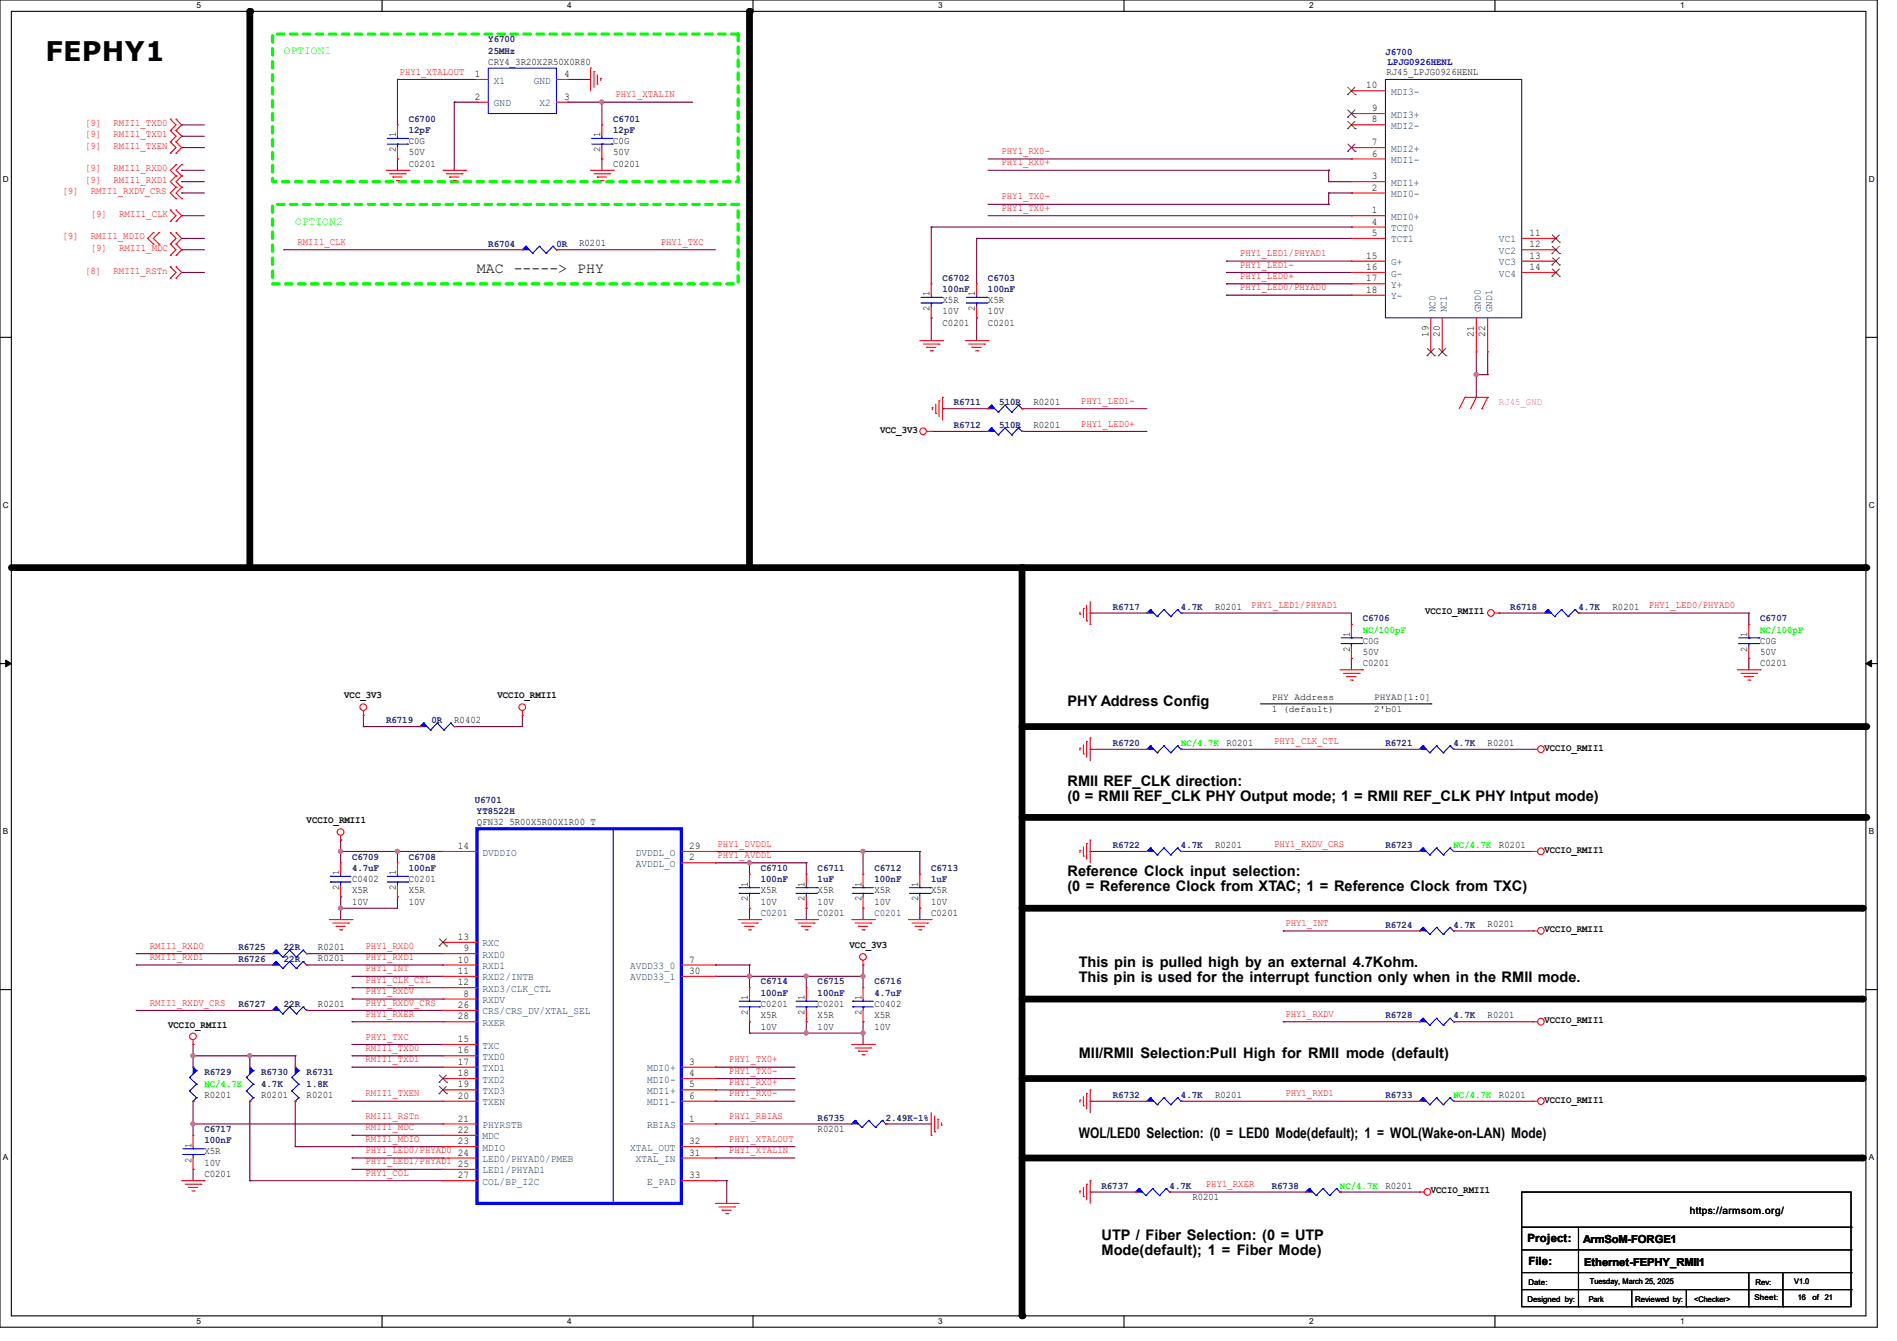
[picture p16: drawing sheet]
<svg xmlns="http://www.w3.org/2000/svg" width="297mm" height="210mm" viewBox="0 0 297 210" stroke-linecap="round" stroke-linejoin="round" font-family="sans-serif">
<defs><g id="words">
<text font-size="4.2" x="7.1" y="9.6">FEPHY1</text>
<g font-size="2.3">
<text x="74.7" y="42.8">MAC -----&gt; PHY</text>
<text x="167.1" y="110.6">PHY Address Config</text>
<text x="167.1" y="123">RMII REF_CLK direction:</text>
<text x="167.1" y="125.4">(0 = RMII REF_CLK PHY Output mode; 1 = RMII REF_CLK PHY Intput mode)</text>
<text x="167.1" y="137.2">Reference Clock input selection:</text>
<text x="167.1" y="139.6">(0 = Reference Clock from XTAC; 1 = Reference Clock from TXC)</text>
<text x="168.9" y="151.5">This pin is pulled high by an external 4.7Kohm.</text>
<text x="168.9" y="153.8">This pin is used for the interrupt function only when in the RMII mode.</text>
<text x="168.9" y="165.7">MII/RMII Selection:Pull High for RMII mode (default)</text>
<text x="168.9" y="178.2">WOL/LED0 Selection: (0 = LED0 Mode(default); 1 = WOL(Wake-on-LAN) Mode)</text>
<text x="172.5" y="194.1">UTP / Fiber Selection: (0 = UTP</text>
<text x="172.5" y="196.5">Mode(default); 1 = Fiber Mode)</text>
</g>
<g font-size="1.8" fill="#0f0">
<text x="44.4" y="8.5">OPTION1</text>
<text x="46.2" y="35.2">OPTION2</text>
</g>
<g font-size="1.8">
<text x="239.1" y="194.6">Project:</text>
<text x="239.3" y="198.1">File:</text>
</g>
<g font-size="1.7">
<text x="247.9" y="194.7">ArmSoM-FORGE1</text>
<text x="248" y="198.2">Ethernet-FEPHY_RMII1</text>
</g>
<g font-size="1.6" fill="#f00">
<text x="62.6" y="11.7">PHY1_XTALOUT</text>
<text x="96.3" y="15.2">PHY1_XTALIN</text>
<text x="13.3" y="19.7">[9]</text>
<text x="13.3" y="21.5">[9]</text>
<text x="13.3" y="23.3">[9]</text>
<text x="17.8" y="19.7">RMII1_TXD0</text>
<text x="17.8" y="21.5">RMII1_TXD1</text>
<text x="17.8" y="23.3">RMII1_TXEN</text>
<text x="13.3" y="26.8">[9]</text>
<text x="13.3" y="28.6">[9]</text>
<text x="17.8" y="26.8">RMII1_RXD0</text>
<text x="17.8" y="28.6">RMII1_RXD1</text>
<text x="156.8" y="25.9">PHY1_RX0+</text>
<text x="156.8" y="24.1">PHY1_RX0-</text>
<text x="9.8" y="30.4">[9]</text>
<text x="14.2" y="30.4">RMII1_RXDV_CRS</text>
<text x="14.2" y="34">[9]</text>
<text x="18.7" y="34">RMII1_CLK</text>
<text x="156.8" y="33">PHY1_TX0+</text>
<text x="156.8" y="31.2">PHY1_TX0-</text>
<text x="9.8" y="37.5">[9]</text>
<text x="14.2" y="37.5">RMII1_MDIO</text>
<text x="14.2" y="39.3">[9]</text>
<text x="18.7" y="39.3">RMII1_MDC</text>
<text x="46.6" y="38.4">RMII1_CLK</text>
<text x="103.5" y="38.4">PHY1_TXC</text>
<text x="194.1" y="40.1">PHY1_LED1/PHYAD1</text>
<text x="194.1" y="41.9">PHY1_LED1-</text>
<text x="13.3" y="42.8">[8]</text>
<text x="17.8" y="42.8">RMII1_RSTn</text>
<text x="194.1" y="43.7">PHY1_LED0+</text>
<text x="194.1" y="45.5">PHY1_LED0/PHYAD0</text>
<text x="169.2" y="63.2">PHY1_LED1-</text>
<text x="169.2" y="66.8">PHY1_LED0+</text>
<text x="195.9" y="95.2">PHY1_LED1/PHYAD1</text>
<text x="258.1" y="95.2">PHY1_LED0/PHYAD0</text>
<text x="199.5" y="116.6">PHY1_CLK_CTL</text>
<text x="112.3" y="132.6">PHY1_DVDDL</text>
<text x="112.3" y="134.4">PHY1_AVDDL</text>
<text x="199.5" y="132.6">PHY1_RXDV_CRS</text>
<text x="23.5" y="148.6">RMII1_RXD0</text>
<text x="57.2" y="148.6">PHY1_RXD0</text>
<text x="201.2" y="145">PHY1_INT</text>
<text x="23.5" y="150.4">RMII1_RXD1</text>
<text x="57.2" y="150.4">PHY1_RXD1</text>
<text x="57.2" y="152.1">PHY1_INT</text>
<text x="57.2" y="153.9">PHY1_CLK_CTL</text>
<text x="57.2" y="155.7">PHY1_RXDV</text>
<text x="23.5" y="157.5">RMII1_RXDV_CRS</text>
<text x="57.2" y="157.5">PHY1_RXDV_CRS</text>
<text x="57.2" y="159.3">PHY1_RXER</text>
<text x="201.2" y="159.3">PHY1_RXDV</text>
<text x="57.2" y="162.8">PHY1_TXC</text>
<text x="57.2" y="164.6">RMII1_TXD0</text>
<text x="57.2" y="166.4">RMII1_TXD1</text>
<text x="114.1" y="166.4">PHY1_TX0+</text>
<text x="57.2" y="171.7">RMII1_TXEN</text>
<text x="114.1" y="168.1">PHY1_TX0-</text>
<text x="114.1" y="169.9">PHY1_RX0+</text>
<text x="114.1" y="171.7">PHY1_RX0-</text>
<text x="201.2" y="171.7">PHY1_RXD1</text>
<text x="57.2" y="177">RMII1_MDC</text>
<text x="57.2" y="178.8">RMII1_MDIO</text>
<text x="57.2" y="175.3">RMII1_RSTn</text>
<text x="114.1" y="175.3">PHY1_RBIAS</text>
<text x="114.1" y="178.8">PHY1_XTALOUT</text>
<text x="57.2" y="180.6">PHY1_LED0/PHYAD0</text>
<text x="57.2" y="182.4">PHY1_LED1/PHYAD1</text>
<text x="57.2" y="184.1">PHY1_COL</text>
<text x="114.1" y="180.6">PHY1_XTALIN</text>
<text x="188.8" y="185.9">PHY1_RXER</text>
</g>
<g font-size="1.6" fill="#000080">
<text x="76.5" y="6.6">Y6700</text>
<text x="76.5" y="8.4">25MHz</text>
<text x="64" y="19">C6700</text>
<text x="64" y="20.8">12pF</text>
<text x="96" y="19">C6701</text>
<text x="96" y="20.8">12pF</text>
<text x="76.5" y="38.6">R6704</text>
<text x="87.1" y="38.6">0R</text>
<text x="147.6" y="43.9">C6702</text>
<text x="147.6" y="45.7">100nF</text>
<text x="154.7" y="43.9">C6703</text>
<text x="154.7" y="45.7">100nF</text>
<text x="149.3" y="63.5">R6711</text>
<text x="156.5" y="63.5">510R</text>
<text x="149.3" y="67.1">R6712</text>
<text x="156.5" y="67.1">510R</text>
<text x="174.2" y="95.5">R6717</text>
<text x="184.9" y="95.5">4.7K</text>
<text x="236.5" y="95.5">R6718</text>
<text x="247.1" y="95.5">4.7K</text>
<text x="213.4" y="97.3">C6706</text>
<text x="275.6" y="97.3">C6707</text>
<text x="60.5" y="113.3">R6719</text>
<text x="67.6" y="113.3">0R</text>
<text x="174.2" y="116.8">R6720</text>
<text x="216.9" y="116.8">R6721</text>
<text x="227.6" y="116.8">4.7K</text>
<text x="74.3" y="125.7">U6701</text>
<text x="74.7" y="127.5">YT8522H</text>
<text x="55.1" y="134.6">C6709</text>
<text x="55.1" y="136.4">4.7uF</text>
<text x="64" y="134.6">C6708</text>
<text x="64" y="136.4">100nF</text>
<text x="119.1" y="136.4">C6710</text>
<text x="128" y="136.4">C6711</text>
<text x="136.9" y="136.4">C6712</text>
<text x="145.8" y="136.4">C6713</text>
<text x="174.2" y="132.8">R6722</text>
<text x="184.9" y="132.8">4.7K</text>
<text x="216.9" y="132.8">R6723</text>
<text x="119.1" y="138.2">100nF</text>
<text x="119.1" y="143.5">C0201</text>
<text x="128" y="138.2">1uF</text>
<text x="136.9" y="138.2">100nF</text>
<text x="136.9" y="143.5">C0201</text>
<text x="145.8" y="138.2">1uF</text>
<text x="37.3" y="148.8">R6725</text>
<text x="44.4" y="148.8">22R</text>
<text x="216.9" y="145.3">R6724</text>
<text x="227.6" y="145.3">4.7K</text>
<text x="37.3" y="150.6">R6726</text>
<text x="44.4" y="150.6">22R</text>
<text x="119.1" y="154.2">C6714</text>
<text x="119.1" y="156">100nF</text>
<text x="128" y="154.2">C6715</text>
<text x="128" y="156">100nF</text>
<text x="136.9" y="154.2">C6716</text>
<text x="136.9" y="156">4.7uF</text>
<text x="37.3" y="157.7">R6727</text>
<text x="44.4" y="157.7">22R</text>
<text x="216.9" y="159.5">R6728</text>
<text x="227.6" y="159.5">4.7K</text>
<text x="32" y="168.4">R6729</text>
<text x="40.9" y="168.4">R6730</text>
<text x="40.9" y="170.2">4.7K</text>
<text x="48" y="168.4">R6731</text>
<text x="48" y="170.2">1.8K</text>
<text x="174.2" y="172">R6732</text>
<text x="184.9" y="172">4.7K</text>
<text x="216.9" y="172">R6733</text>
<text x="32" y="177.3">C6717</text>
<text x="32" y="179.1">100nF</text>
<text x="128" y="175.5">R6735</text>
<text x="138.7" y="175.5">2.49K-1%</text>
<text x="172.5" y="186.2">R6737</text>
<text x="183.1" y="186.2">4.7K</text>
<text x="199.1" y="186.2">R6738</text>
</g>
<g font-size="1.6">
<text x="76.5" y="10.1">CRY4_3R20X2R50X0R80</text>
<text x="217.1" y="11.7">RJ45_LPJG0926HENL</text>
<text x="74.3" y="12.1">1</text>
<text x="74.3" y="15.6">2</text>
<text x="88.3" y="15.6">3</text>
<text x="88.3" y="12.1">4</text>
<text x="213.9" y="13.8">10</text>
<text x="214.8" y="17.4">9</text>
<text x="62" y="23.8" transform="rotate(-90 62 23.8)">2</text>
<text x="62" y="21.5" transform="rotate(-90 62 21.5)">1</text>
<text x="64" y="22.6">C0G</text>
<text x="94" y="23.8" transform="rotate(-90 94 23.8)">2</text>
<text x="94" y="21.5" transform="rotate(-90 94 21.5)">1</text>
<text x="96" y="22.6">C0G</text>
<text x="214.8" y="19.2">8</text>
<text x="214.8" y="22.7">7</text>
<text x="64" y="26.1">C0201</text>
<text x="64" y="24.3">50V</text>
<text x="96" y="26.1">C0201</text>
<text x="96" y="24.3">50V</text>
<text x="214.8" y="24.5">6</text>
<text x="214.8" y="29.8">2</text>
<text x="214.8" y="28.1">3</text>
<text x="214.8" y="35.2">4</text>
<text x="214.8" y="33.4">1</text>
<text x="90.7" y="38.6">R0201</text>
<text x="213.9" y="40.5">15</text>
<text x="214.8" y="37">5</text>
<text x="239.5" y="37">11</text>
<text x="239.5" y="38.7">12</text>
<text x="239.5" y="40.5">13</text>
<text x="145.5" y="46.4" transform="rotate(-90 145.5 46.4)">1</text>
<text x="147.6" y="47.5">X5R</text>
<text x="152.7" y="46.4" transform="rotate(-90 152.7 46.4)">1</text>
<text x="154.7" y="47.5">X5R</text>
<text x="213.9" y="42.3">16</text>
<text x="213.9" y="45.8">18</text>
<text x="213.9" y="44.1">17</text>
<text x="239.5" y="42.3">14</text>
<text x="145.5" y="48.7" transform="rotate(-90 145.5 48.7)">2</text>
<text x="147.6" y="51">C0201</text>
<text x="147.6" y="49.2">10V</text>
<text x="152.7" y="48.7" transform="rotate(-90 152.7 48.7)">2</text>
<text x="154.7" y="51">C0201</text>
<text x="154.7" y="49.2">10V</text>
<text x="223.7" y="52.8" transform="rotate(-90 223.7 52.8)">19</text>
<text x="225.4" y="52.8" transform="rotate(-90 225.4 52.8)">20</text>
<text x="230.8" y="52.8" transform="rotate(-90 230.8 52.8)">21</text>
<text x="232.5" y="52.8" transform="rotate(-90 232.5 52.8)">22</text>
<text x="161.8" y="63.5">R0201</text>
<text x="137.8" y="67.8">VCC_3V3</text>
<text x="161.8" y="67">R0201</text>
<text x="190.2" y="95.5">R0201</text>
<text x="252.5" y="95.5">R0201</text>
<text x="211.3" y="99.7" transform="rotate(-90 211.3 99.7)">1</text>
<text x="213.4" y="100.8">C0G</text>
<text x="223.1" y="96.2">VCCIO_RMII1</text>
<text x="273.6" y="99.7" transform="rotate(-90 273.6 99.7)">1</text>
<text x="275.6" y="100.8">C0G</text>
<text x="211.3" y="102.1" transform="rotate(-90 211.3 102.1)">2</text>
<text x="213.4" y="104.3">C0201</text>
<text x="213.4" y="102.6">50V</text>
<text x="273.6" y="102.1" transform="rotate(-90 273.6 102.1)">2</text>
<text x="275.6" y="104.3">C0201</text>
<text x="275.6" y="102.6">50V</text>
<text x="53.9" y="109.4">VCC_3V3</text>
<text x="71.1" y="113.2">R0402</text>
<text x="77.9" y="109.4">VCCIO_RMII1</text>
<text x="192" y="116.8">R0201</text>
<text x="232.9" y="116.8">R0201</text>
<text x="241.8" y="117.6">VCCIO_RMII1</text>
<text x="48" y="128.9">VCCIO_RMII1</text>
<text x="74.7" y="129.2">QFN32_5R00X5R00X1R00_T</text>
<text x="53.1" y="137.1" transform="rotate(-90 53.1 137.1)">1</text>
<text x="62" y="137.1" transform="rotate(-90 62 137.1)">1</text>
<text x="71.7" y="133">14</text>
<text x="107.9" y="134.7">2</text>
<text x="107.9" y="133">29</text>
<text x="190.2" y="132.8">R0201</text>
<text x="234.7" y="132.8">R0201</text>
<text x="241.8" y="133.6">VCCIO_RMII1</text>
<text x="53.1" y="139.4" transform="rotate(-90 53.1 139.4)">2</text>
<text x="55.1" y="138.1">C0402</text>
<text x="55.1" y="139.9">X5R</text>
<text x="55.1" y="141.7">10V</text>
<text x="62" y="139.4" transform="rotate(-90 62 139.4)">2</text>
<text x="64" y="138.1">C0201</text>
<text x="64" y="139.9">X5R</text>
<text x="64" y="141.7">10V</text>
<text x="117.1" y="141.2" transform="rotate(-90 117.1 141.2)">2</text>
<text x="117.1" y="138.9" transform="rotate(-90 117.1 138.9)">1</text>
<text x="119.1" y="139.9">X5R</text>
<text x="119.1" y="141.7">10V</text>
<text x="126" y="141.2" transform="rotate(-90 126 141.2)">2</text>
<text x="126" y="138.9" transform="rotate(-90 126 138.9)">1</text>
<text x="128" y="143.5">C0201</text>
<text x="128" y="139.9">X5R</text>
<text x="128" y="141.7">10V</text>
<text x="134.9" y="141.2" transform="rotate(-90 134.9 141.2)">2</text>
<text x="134.9" y="138.9" transform="rotate(-90 134.9 138.9)">1</text>
<text x="136.9" y="139.9">X5R</text>
<text x="136.9" y="141.7">10V</text>
<text x="143.8" y="141.2" transform="rotate(-90 143.8 141.2)">2</text>
<text x="143.8" y="138.9" transform="rotate(-90 143.8 138.9)">1</text>
<text x="145.8" y="143.5">C0201</text>
<text x="145.8" y="139.9">X5R</text>
<text x="145.8" y="141.7">10V</text>
<text x="49.8" y="148.8">R0201</text>
<text x="71.7" y="147.2">13</text>
<text x="72.6" y="149">9</text>
<text x="133" y="148.5">VCC_3V3</text>
<text x="232.9" y="145.2">R0201</text>
<text x="241.8" y="146">VCCIO_RMII1</text>
<text x="49.8" y="150.6">R0201</text>
<text x="71.7" y="150.8">10</text>
<text x="71.7" y="152.5">11</text>
<text x="71.7" y="154.3">12</text>
<text x="107.9" y="150.8">7</text>
<text x="107.9" y="152.5">30</text>
<text x="26.3" y="160.9">VCCIO_RMII1</text>
<text x="49.8" y="157.7">R0201</text>
<text x="71.7" y="157.9">26</text>
<text x="71.7" y="159.6">28</text>
<text x="72.6" y="156.1">8</text>
<text x="117.1" y="159" transform="rotate(-90 117.1 159)">2</text>
<text x="117.1" y="156.6" transform="rotate(-90 117.1 156.6)">1</text>
<text x="119.1" y="157.7">C0201</text>
<text x="119.1" y="159.5">X5R</text>
<text x="119.1" y="161.2">10V</text>
<text x="126" y="159" transform="rotate(-90 126 159)">2</text>
<text x="126" y="156.6" transform="rotate(-90 126 156.6)">1</text>
<text x="128" y="157.7">C0201</text>
<text x="128" y="159.5">X5R</text>
<text x="128" y="161.2">10V</text>
<text x="134.9" y="159" transform="rotate(-90 134.9 159)">2</text>
<text x="134.9" y="156.6" transform="rotate(-90 134.9 156.6)">1</text>
<text x="136.9" y="157.7">C0402</text>
<text x="136.9" y="159.5">X5R</text>
<text x="136.9" y="161.2">10V</text>
<text x="232.9" y="159.5">R0201</text>
<text x="241.8" y="160.2">VCCIO_RMII1</text>
<text x="71.7" y="163.2">15</text>
<text x="71.7" y="165">16</text>
<text x="71.7" y="166.8">17</text>
<text x="107.9" y="166.8">3</text>
<text x="32" y="171.9">R0201</text>
<text x="40.9" y="171.9">R0201</text>
<text x="48" y="171.9">R0201</text>
<text x="71.7" y="168.5">18</text>
<text x="71.7" y="170.3">19</text>
<text x="71.7" y="172.1">20</text>
<text x="107.9" y="168.5">4</text>
<text x="107.9" y="170.3">5</text>
<text x="107.9" y="172.1">6</text>
<text x="190.2" y="171.9">R0201</text>
<text x="234.7" y="171.9">R0201</text>
<text x="241.8" y="172.7">VCCIO_RMII1</text>
<text x="30" y="179.7" transform="rotate(-90 30 179.7)">1</text>
<text x="71.7" y="175.6">21</text>
<text x="71.7" y="177.4">22</text>
<text x="71.7" y="179.2">23</text>
<text x="107.9" y="175.6">1</text>
<text x="107.9" y="179.2">32</text>
<text x="128" y="177.2">R0201</text>
<text x="30" y="182.1" transform="rotate(-90 30 182.1)">2</text>
<text x="32" y="184.4">C0201</text>
<text x="32" y="180.8">X5R</text>
<text x="32" y="182.6">10V</text>
<text x="71.7" y="181">24</text>
<text x="71.7" y="182.8">25</text>
<text x="71.7" y="184.5">27</text>
<text x="107.9" y="181">31</text>
<text x="107.9" y="184.5">33</text>
<text x="186.7" y="187.9">R0201</text>
<text x="216.9" y="186.1">R0201</text>
<text x="224" y="186.9">VCCIO_RMII1</text>
<text x="264.6" y="190.1">https://armsom.org/</text>
</g>
<g font-size="1.6" fill="#0000a0">
<text x="216.9" y="8.6">J6700</text>
<text x="217.2" y="10.2">LPJG0926HENL</text>
</g>
<g font-size="1.6" fill="#004080">
<text x="77.3" y="13.1">X1</text>
<text x="77.3" y="16.6">GND</text>
<text x="83.6" y="13.1">GND</text>
<text x="84.5" y="16.6">X2</text>
<text x="217.8" y="14.9">MDI3-</text>
<text x="217.8" y="18.4">MDI3+</text>
<text x="217.8" y="20.2">MDI2-</text>
<text x="217.8" y="23.7">MDI2+</text>
<text x="217.8" y="25.5">MDI1-</text>
<text x="217.8" y="29.1">MDI1+</text>
<text x="217.8" y="34.4">MDI0+</text>
<text x="217.8" y="30.9">MDI0-</text>
<text x="217.8" y="36.2">TCT0</text>
<text x="217.8" y="41.5">G+</text>
<text x="217.8" y="38">TCT1</text>
<text x="234.7" y="38">VC1</text>
<text x="234.7" y="39.8">VC2</text>
<text x="234.7" y="41.5">VC3</text>
<text x="217.8" y="43.3">G-</text>
<text x="217.8" y="46.9">Y-</text>
<text x="217.8" y="45.1">Y+</text>
<text x="234.7" y="43.3">VC4</text>
<text x="224.8" y="48.9" transform="rotate(-90 224.8 48.9)">NC0</text>
<text x="226.5" y="48.9" transform="rotate(-90 226.5 48.9)">NC1</text>
<text x="231.9" y="48.9" transform="rotate(-90 231.9 48.9)">GND0</text>
<text x="233.6" y="48.9" transform="rotate(-90 233.6 48.9)">GND1</text>
<text x="75.6" y="134">DVDDIO</text>
<text x="99.6" y="135.8">AVDDL_O</text>
<text x="99.6" y="134">DVDDL_O</text>
<text x="75.6" y="150">RXD0</text>
<text x="75.6" y="148.2">RXC</text>
<text x="75.6" y="151.8">RXD1</text>
<text x="75.6" y="153.5">RXD2/INTB</text>
<text x="75.6" y="155.3">RXD3/CLK_CTL</text>
<text x="98.7" y="151.8">AVDD33_0</text>
<text x="98.7" y="153.5">AVDD33_1</text>
<text x="75.6" y="157.1">RXDV</text>
<text x="75.6" y="158.9">CRS/CRS_DV/XTAL_SEL</text>
<text x="75.6" y="160.7">RXER</text>
<text x="75.6" y="164.2">TXC</text>
<text x="75.6" y="166">TXD0</text>
<text x="75.6" y="167.8">TXD1</text>
<text x="101.3" y="167.8">MDI0+</text>
<text x="75.6" y="169.5">TXD2</text>
<text x="75.6" y="171.3">TXD3</text>
<text x="75.6" y="173.1">TXEN</text>
<text x="101.3" y="169.5">MDI0-</text>
<text x="101.3" y="171.3">MDI1+</text>
<text x="101.3" y="173.1">MDI1-</text>
<text x="75.6" y="176.7">PHYRSTB</text>
<text x="75.6" y="178.4">MDC</text>
<text x="101.3" y="176.7">RBIAS</text>
<text x="75.6" y="180.2">MDIO</text>
<text x="75.6" y="182">LED0/PHYAD0/PMEB</text>
<text x="75.6" y="183.8">LED1/PHYAD1</text>
<text x="75.6" y="185.6">COL/BP_I2C</text>
<text x="98.7" y="180.2">XTAL_OUT</text>
<text x="99.6" y="182">XTAL_IN</text>
<text x="101.3" y="185.6">E_PAD</text>
</g>
<text font-size="1.6" fill="#f0f" x="234.7" y="63.5">RJ45_GND</text>
<g font-size="1.6" fill="#0f0">
<text x="213.4" y="99.1">NC/100pF</text>
<text x="275.6" y="99.1">NC/100pF</text>
<text x="184.9" y="116.8">NC/4.7K</text>
<text x="227.6" y="132.8">NC/4.7K</text>
<text x="32" y="170.2">NC/4.7K</text>
<text x="227.6" y="172">NC/4.7K</text>
<text x="209.8" y="186.2">NC/4.7K</text>
</g>
<g font-size="1.5">
<text x="199.1" y="109.7">PHY Address</text>
<text x="199.1" y="111.5">1 (default)</text>
<text x="215.1" y="111.5">2'b01</text>
<text x="215.1" y="109.7">PHYAD[1:0]</text>
</g>
<g font-size="1.3">
<text x="30.8" y="1.3">5</text>
<text x="88.8" y="1.3">4</text>
<text x="146.9" y="1.3">3</text>
<text x="205" y="1.3">2</text>
<text x="263.1" y="1.3">1</text>
<text x=".5" y="28.4">D</text>
<text x="292.6" y="28.4">D</text>
<text x=".5" y="79.5">C</text>
<text x="292.6" y="79.5">C</text>
<text x=".5" y="130.6">B</text>
<text x="292.6" y="130.6">B</text>
<text x=".5" y="181.7">A</text>
<text x="292.6" y="181.7">A</text>
<text x="30.8" y="207.4">5</text>
<text x="88.8" y="207.4">4</text>
<text x="146.9" y="207.4">3</text>
<text x="205" y="207.4">2</text>
<text x="263.1" y="207.4">1</text>
</g>
<g font-size="1.2">
<text x="239.1" y="203.8">Designed by:</text>
<text x="239.3" y="201.2">Date:</text>
<text x="248.7" y="203.8">Park</text>
<text x="248.9" y="201.2">Tuesday, March 25, 2025</text>
<text x="256" y="203.8">Reviewed by:</text>
<text x="265.3" y="203.8">&lt;Checker&gt;</text>
<text x="274.7" y="203.7">Sheet:</text>
<text x="274.9" y="201.2">Rev:</text>
<text x="280.9" y="201.2">V1.0</text>
<text x="281.5" y="203.7">16</text>
<text x="283.8" y="203.7">of 21</text>
</g>
</g></defs>
<path d="M0 0h293.9v207.9h-293.9zM1.8 1.8h290.3v204.3h-290.3z" fill="none" stroke="#000" stroke-width=".17"/>
<g fill="#fff">
<path d="M30.8 .2h.7v1.4h-.7z"/>
<path d="M30.8 206.2h.7v1.4h-.7z"/>
</g>
<path d="M59.8 0v1.8M59.8 206.1v1.8" fill="none" stroke="#000" stroke-width=".17"/>
<g fill="#fff">
<path d="M88.8 .2h.7v1.4h-.7z"/>
<path d="M88.8 206.2h.7v1.4h-.7z"/>
</g>
<path d="M117.9 0v1.8M117.9 206.1v1.8" fill="none" stroke="#000" stroke-width=".17"/>
<g fill="#fff">
<path d="M146.9 .2h.7v1.4h-.7z"/>
<path d="M146.9 206.2h.7v1.4h-.7z"/>
</g>
<path d="M176 0v1.8M176 206.1v1.8" fill="none" stroke="#000" stroke-width=".17"/>
<g fill="#fff">
<path d="M205 .2h.7v1.4h-.7z"/>
<path d="M205 206.2h.7v1.4h-.7z"/>
</g>
<path d="M234.1 0v1.8M234.1 206.1v1.8" fill="none" stroke="#000" stroke-width=".17"/>
<g fill="#fff">
<path d="M263.1 .2h.6v1.4h-.6z"/>
<path d="M263.1 206.2h.6v1.4h-.6z"/>
<path d="M.5 27.3h.9v1.4h-.9z"/>
<path d="M292.6 27.3h.9v1.4h-.9z"/>
<path d="M.5 78.4h.9v1.4h-.9z"/>
<path d="M292.6 78.4h.9v1.4h-.9z"/>
</g>
<path d="M0 52.8h1.8M292.1 52.8h1.8" fill="none" stroke="#000" stroke-width=".17"/>
<g fill="#fff">
<path d="M.5 129.5h.8v1.4h-.8z"/>
<path d="M292.6 129.5h.8v1.4h-.8z"/>
</g>
<path d="M0 103.9h1.8M292.1 103.9h1.8" fill="none" stroke="#000" stroke-width=".17"/>
<path d="M.9 103.4l.9 .5-.9 .5zM292.1 103.9l.9-.5v1z" fill="#000" stroke="#000" stroke-width=".16"/>
<g fill="#fff">
<path d="M.5 180.5h.8v1.4h-.8z"/>
<path d="M292.6 180.5h.8v1.4h-.8z"/>
</g>
<g fill="none" stroke="#000" stroke-width=".17">
<path d="M197.4 110.2h26.6M224 110.2h.1M0 155h1.8M292.1 155h1.8M238.3 186.7h51.5v17.9h-51.5zM238.3 192.2h51.5M238.3 195.7h51.5M238.3 199.3h51.5M247.1 192.2v12.4M273.8 199.3v5.3M279.1 199.3v5.3M289.8 192.2h.1"/>
<path d="M289.8 195.7h.1M289.8 199.3h.1M238.3 202h51.5M247.1 204.6h.1M255.5 204.6h.1M255.5 202v2.6M264 204.6h.1M264 202v2.6M273.8 204.6h.1M279.1 204.6h.1M289.8 202h.1"/>
</g>
<path d="M42.7 5.3h72.9v23.1h-72.9zM42.7 32h72.9v12.4h-72.9z" fill="none" stroke="#0f0" stroke-width=".51" stroke-dasharray="1 1"/>
<path d="M39.1 1.8v87.1M117.3 1.8v87.1M1.8 88.9h290.3M160 88.9v117.2M160 113.8h132.1M160 128h132.1M160 142.2h131.6M160 156.5h131.6M160 168.9h131.6M160 181.4h131.6" fill="none" stroke="#000" stroke-width="1.1"/>
<g fill="#000">
<circle cx="39.1" cy="1.8" r=".53"/>
<circle cx="117.3" cy="1.8" r=".53"/>
<circle cx="160" cy="88.9" r=".53"/>
<circle cx="292.1" cy="88.9" r=".53"/>
<circle cx="292.1" cy="113.8" r=".53"/>
<circle cx="292.1" cy="128" r=".53"/>
<circle cx="291.6" cy="142.2" r=".53"/>
<circle cx="291.6" cy="156.5" r=".53"/>
<circle cx="291.6" cy="168.9" r=".53"/>
<circle cx="291.6" cy="181.4" r=".53"/>
<circle cx="160" cy="206.1" r=".53"/>
</g>
<g fill="none" stroke="#800040" stroke-width=".17">
<path d="M28.4 19.6h.1M28.4 19.6h3.6M62.2 12.4h.1M62.2 12.4h12.5M62.2 12.4v7.2M71.1 16h.1M71.1 16v10.7M71.1 16h3.6M88.9 12.4h.1M88.9 16h.1M88.9 12.4h3.6M88.9 16h19.6"/>
<path d="M94.2 16h.1M94.2 16v3.6M28.4 21.3h.1M28.4 23.1h.1M28.4 26.7h.1M28.4 28.4h.1M28.4 30.2h.1M28.4 33.8h.1M28.4 37.3h.1M28.4 39.1h.1M28.4 39.1h3.6M28.4 21.3h3.6"/>
<path d="M28.4 23.1h3.6M28.4 26.7h3.6M28.4 28.4h3.6M28.4 30.2h3.6M28.4 33.8h3.6M28.4 37.3h3.6M44.4 39.1h.1M44.4 39.1h37.4M62.2 24.9h.1M62.2 24.9v1.8M87.1 39.1h.1M87.1 39.1h24.9"/>
<path d="M94.2 24.9h.1M94.2 24.9v1.8M145.8 35.6h.1M145.8 35.6v8.8M145.8 35.6h65.8M152.9 37.3h.1M152.9 37.3v7.1M152.9 37.3h58.7M154.7 26.7h53.3M154.7 33.8h56.9M154.7 32h53.3M154.7 24.9h56.9"/>
<path d="M208 32h.1M208 26.7h.1M208 28.4h.1M208 30.2h.1M208 28.4h3.6M208 30.2h3.6M208 26.7v1.7M208 30.2v1.8M211.6 33.8h.1M211.6 24.9h.1M211.6 30.2h.1M211.6 37.3h.1"/>
<path d="M211.6 35.6h.1M28.4 42.7h.1M28.4 42.7h3.6M145.8 49.8h.1M145.8 49.8v3.5M152.9 49.8h.1M152.9 49.8v3.5M192 40.9h.1M192 42.7h.1M192 44.4h.1M192 46.2h.1M192 42.7h19.6"/>
<path d="M192 40.9h19.6M192 44.4h19.6M192 46.2h19.6M231.1 58.7h.1M231.1 55.1v7.1M231.1 58.7h1.8M232.9 58.7h.1M232.9 55.1v3.6M145.8 67.6h.1M145.8 67.6h8.9M147.6 64h.1M147.6 64h7.1"/>
<path d="M160 64h.1M160 67.6h.1M160 64h19.6M160 67.6h19.6M231.1 62.2h.1M170.7 96h.1M170.7 96h8.9M184.9 96h.1M184.9 96h26.7v1.8M211.6 97.8h.1M234.7 96h.1M234.7 96h7.1"/>
<path d="M247.1 96h.1M247.1 96h26.7M273.8 96h.1M273.8 96v1.8M56.9 112h.1M56.9 113.8h.1M56.9 112v1.8M56.9 113.8h8.9M71.1 113.8h.1M81.8 112h.1M81.8 112v1.8h-10.7M170.7 117.3h.1"/>
<path d="M170.7 117.3h8.9M184.9 117.3h.1M184.9 117.3h37.3M211.6 103.1h.1M211.6 103.1v1.8M227.6 117.3h.1M227.6 117.3h12.4M273.8 103.1h.1M273.8 103.1v1.8M53.3 131.6h.1M53.3 133.3h.1M53.3 133.3h16"/>
<path d="M53.3 131.6v3.5M62.2 133.3h.1M62.2 133.3v1.8M112 133.3h.1M112 135.1h.1M112 133.3h32M112 135.1h14.2M117.3 135.1h.1M117.3 135.1v1.8M126.2 135.1h.1M126.2 135.1v1.8M135.1 133.3h.1"/>
<path d="M135.1 133.3v3.6M144 133.3h.1M144 133.3v3.6M170.7 133.3h.1M170.7 133.3h8.9M184.9 133.3h.1M184.9 133.3h37.3M227.6 133.3h.1M227.6 133.3h12.4M21.3 149.4h.1M21.3 151.1h.1M21.3 158.2h.1"/>
<path d="M21.3 151.1h21.4M21.3 149.4h21.4M21.3 158.2h21.4M48 149.4h.1M48 151.1h.1M48 158.2h.1M48 151.1h21.3M48 149.4h21.3M48 158.2h21.3M53.3 140.5h.1M53.3 142.2h.1M53.3 140.5v3.5"/>
<path d="M55.1 152.9h.1M55.1 154.7h.1M55.1 156.5h.1M55.1 152.9h14.2M55.1 154.7h14.2M55.1 156.5h14.2M62.2 140.5h.1M62.2 140.5v1.7h-8.9M112 152.9h.1M112 151.1h.1M112 152.9h23.1M112 151.1h5.3"/>
<path d="M117.3 142.2h.1M117.3 152.9h.1M117.3 151.1h.1M117.3 142.2v1.8M117.3 151.1v3.6M126.2 142.2h.1M126.2 152.9h.1M126.2 142.2v1.8M126.2 152.9v1.8M135.1 142.2h.1M135.1 151.1h.1M135.1 152.9h.1"/>
<path d="M135.1 142.2v1.8M135.1 151.1v3.6M144 142.2h.1M144 142.2v1.8M200.9 145.8h.1M200.9 145.8h21.3M227.6 145.8h.1M227.6 145.8h12.4M30.2 163.6h.1M30.2 165.4h.1M30.2 172.5h.1M30.2 176h.1"/>
<path d="M30.2 163.6v3.5M30.2 172.5v5.3M30.2 165.4h16M30.2 176h39.1M39.1 165.4h.1M39.1 172.5h.1M39.1 165.4v1.7M39.1 172.5v12.4M46.2 165.4h.1M46.2 172.5h.1M46.2 179.6h.1M46.2 165.4v1.7"/>
<path d="M46.2 172.5v7.1M46.2 179.6h23.1M55.1 177.8h.1M55.1 160h.1M55.1 163.6h.1M55.1 165.4h.1M55.1 167.1h.1M55.1 172.5h.1M55.1 177.8h14.2M55.1 165.4h14.2M55.1 160h14.2M55.1 163.6h14.2"/>
<path d="M55.1 167.1h14.2M55.1 172.5h14.2M112 176h.1M112 179.6h.1M112 167.1h.1M112 168.9h.1M112 170.7h.1M112 172.5h.1M112 179.6h12.5M112 176h21.3M112 167.1h12.5M112 172.5h12.5"/>
<path d="M112 168.9h12.5M112 170.7h12.5M117.3 160h.1M117.3 161.8h.1M117.3 160v1.8M117.3 161.8h17.8M126.2 160h.1M126.2 161.8h.1M126.2 160v1.8M135.1 160h.1M135.1 161.8h.1M135.1 160v3.6"/>
<path d="M138.7 176h.1M138.7 176h7.1M170.7 172.5h.1M170.7 172.5h8.9M184.9 172.5h.1M184.9 172.5h37.3M200.9 160h.1M200.9 160h21.3M227.6 160h.1M227.6 172.5h.1M227.6 160h12.4M227.6 172.5h12.4"/>
<path d="M30.2 183.1h.1M30.2 183.1v1.8M39.1 184.9h.1M39.1 184.9h30.2M55.1 181.4h.1M55.1 183.1h.1M55.1 181.4h14.2M55.1 183.1h14.2M112 181.4h.1M112 184.9h.1M112 181.4h12.5M112 184.9h1.8"/>
<path d="M113.8 184.9h.1M113.8 184.9v3.6M170.7 186.7h.1M170.7 186.7h7.1M183.1 186.7h.1M183.1 186.7h21.4M209.8 186.7h.1M209.8 186.7h12.4"/>
</g>
<g fill="#f0f" stroke="#f0f" stroke-width=".17">
<circle cx="94.2" cy="16" r=".32"/>
<circle cx="39.1" cy="165.3" r=".32"/>
<circle cx="30.2" cy="165.3" r=".32"/>
<circle cx="135.1" cy="133.3" r=".32"/>
<circle cx="117.3" cy="135.1" r=".32"/>
<circle cx="135.1" cy="152.9" r=".32"/>
<circle cx="126.2" cy="152.9" r=".32"/>
<circle cx="135.1" cy="161.8" r=".32"/>
<circle cx="126.2" cy="161.8" r=".32"/>
<circle cx="117.3" cy="152.9" r=".32"/>
<circle cx="53.3" cy="142.2" r=".32"/>
<circle cx="62.2" cy="133.3" r=".32"/>
<circle cx="53.3" cy="133.3" r=".32"/>
<circle cx="30.2" cy="176" r=".32"/>
<circle cx="231.1" cy="58.7" r=".32"/>
</g>
<g fill="none" stroke="#f00" stroke-width=".17">
<path d="M26.7 18.7h.1M26.7 18.7l.9 .9-.9 .8M27.6 18.7h.1M27.6 18.7l.8 .9-.8 .8M62.2 19.6h.1M62.2 19.6v1.7M74.7 12.4h.1M74.7 16h.1M74.7 12.4h1.8M74.7 16h1.8M87.1 12.4h1.8M87.1 16h1.8"/>
<path d="M88.9 16h.1M88.9 12.4h.1M92.5 10.7h.1M92.5 10.7v3.5M93 11.2h.1M93 11.2v2.5M93.5 13.2h.1M93.5 11.7v1.5M94.1 12.3h.1M94.1 12.3v.3M94.2 19.6h.1M94.2 19.6v1.7"/>
<path d="M211.6 17.8h.1M211.6 19.6h.1M211.6 14.2h.1M211.6 17.8h5.3M211.6 19.6h5.3M211.6 14.2h5.3M24 36.4h.1M24 38.2h.1M24 36.4l-.9 .9 .9 .9M24.9 36.4h.1M24.9 38.2h.1M24.9 36.4l-.9 .9 .9 .9"/>
<path d="M26.7 20.4h.1M26.7 22.2h.1M26.7 24h.1M26.7 32.9h.1M26.7 34.7h.1M26.7 36.4h.1M26.7 38.2h.1M26.7 20.4l.9 .9-.9 .9M26.7 22.2l.9 .9-.9 .9M26.7 32.9l.9 .9-.9 .9M26.7 36.4l.9 .9-.9 .9M26.7 38.2l.9 .9-.9 .9"/>
<path d="M27.6 20.4h.1M27.6 22.2h.1M27.6 24h.1M27.6 25.8h.1M27.6 27.6h.1M27.6 29.3h.1M27.6 31.1h.1M27.6 34.7h.1M27.6 32.9h.1M27.6 38.2h.1M27.6 36.4h.1M27.6 20.4l.8 .9-.8 .9"/>
<path d="M27.6 22.2l.8 .9-.8 .9M27.6 25.8l-.9 .9 .9 .9M27.6 27.6l-.9 .8 .9 .9M27.6 29.3l-.9 .9 .9 .9M27.6 32.9l.8 .9-.8 .9M27.6 36.4l.8 .9-.8 .9M27.6 38.2l.8 .9-.8 .9M28.4 25.8h.1M28.4 27.6h.1M28.4 29.3h.1M28.4 31.1h.1M28.4 25.8l-.8 .9 .8 .9"/>
<path d="M28.4 27.6l-.8 .8 .8 .9M28.4 29.3l-.8 .9 .8 .9M60.5 26.7h3.5M61 27.2h2.5M61.5 27.7h.1M61.5 27.7h1.4M62.1 28.3h.3M62.2 24.9h.1M62.2 23.1v1.8M62.4 28.3h.1M63.5 27.2h.1M64 26.7h.1"/>
<path d="M69.3 26.7h3.6M69.9 27.2h2.4M70.4 27.7h.1M70.4 27.7h1.4M71 28.3h.3M71.3 28.3h.1M72.3 27.2h.1M72.9 26.7h.1M81.8 39.1h.1M87.1 39.1h.1M92.5 26.7h3.5M93 27.2h2.5"/>
<path d="M93.5 27.7h.1M93.5 27.7h1.5M94.1 28.3h.3M94.2 24.9h.1M94.2 23.1v1.8M94.4 28.3h.1M95.5 27.2h.1M96 26.7h.1M211.6 35.6h.1M211.6 33.8h.1M211.6 24.9h.1M211.6 30.2h.1"/>
<path d="M211.6 23.1h.1M211.6 28.4h.1M211.6 37.3h.1M211.6 35.6h5.3M211.6 33.8h5.3M211.6 24.9h5.3M211.6 30.2h5.3M211.6 23.1h5.3M211.6 28.4h5.3M211.6 37.3h5.3M238.3 37.3h5.3M238.3 39.1h5.3"/>
<path d="M243.6 37.3h.1M243.6 39.1h.1M26.7 40h.1M26.7 41.8h.1M26.7 43.6h.1M26.7 41.8l.9 .9-.9 .9M27.6 40h.1M27.6 43.6h.1M27.6 41.8h.1M27.6 41.8l.8 .9-.8 .9M144 53.3h3.6M144.6 53.9h2.4"/>
<path d="M145.1 54.4h.1M145.1 54.4h1.4M145.6 54.9h.4M145.8 44.4h.1M145.8 49.8h.1M145.8 44.4v1.8M145.8 48v1.8M146 54.9h.1M147 53.9h.1M147.6 53.3h.1M151.1 53.3h3.6M151.7 53.9h2.4"/>
<path d="M152.2 54.4h.1M152.2 54.4h1.4M152.7 54.9h.4M152.9 44.4h.1M152.9 49.8h.1M152.9 44.4v1.8M152.9 48v1.8M153.1 54.9h.1M154.1 53.9h.1M154.7 53.3h.1M211.6 40.9h.1M211.6 42.7h.1"/>
<path d="M211.6 46.2h.1M211.6 44.4h.1M211.6 40.9h5.3M211.6 42.7h5.3M211.6 46.2h5.3M211.6 44.4h5.3M224 55.1h.1M224 49.8v5.3M225.8 55.1h.1M225.8 49.8v5.3M231.1 55.1h.1M231.1 49.8v5.3"/>
<path d="M232.9 55.1h.1M232.9 49.8v5.3M238.3 40.9h5.3M238.3 42.7h5.3M243.6 40.9h.1M243.6 42.7h.1M145.1 67.6h.7M145.8 67.6h.1M146 63.8h.1M146 63.8v.4M146.5 64.7h.1M146.5 63.3v1.4"/>
<path d="M147 62.8h.1M147 62.8v2.4M147.6 62.2h.1M147.6 62.2v3.6M154.7 64h.1M154.7 67.6h.1M160 64h.1M160 67.6h.1M229.4 62.2h.1M229.4 62.2l-.9 1.8M229.4 62.2h3.5M231.1 62.2h.1"/>
<path d="M231.1 62.2l-.8 1.8M232 64h.1M232.9 62.2h.1M232.9 62.2l-.9 1.8M169.1 96.2h.1M169.1 95.8v.4M169.6 95.3h.1M169.6 95.3v1.4M170.1 97.2h.1M170.1 94.8v2.4M170.7 97.8h.1M170.7 94.2v3.6"/>
<path d="M179.6 96h.1M184.9 96h.1M211.6 97.8h.1M211.6 97.8v1.8M234 96h.7M234.7 96h.1M241.8 96h.1M247.1 96h.1M273.8 97.8h.1M273.8 97.8v1.8M56.9 112h.1M56.9 111.3v.7"/>
<path d="M65.8 113.8h.1M71.1 113.8h.1M81.8 112h.1M81.8 111.3v.7M169.1 117.2h.1M169.1 117.2v.3M169.6 118.1h.1M169.6 116.6v1.5M170.1 116.1h.1M170.1 116.1v2.5M170.7 115.6h.1M170.7 115.6v3.5"/>
<path d="M179.6 117.3h.1M184.9 117.3h.1M209.8 104.9h3.6M210.4 105.5h2.4M210.9 106h.1M210.9 106h1.4M211.4 106.5h.4M211.6 103.1h.1M211.6 101.3v1.8M211.8 106.5h.1M212.8 105.5h.1M213.4 104.9h.1"/>
<path d="M222.2 117.3h.1M227.6 117.3h.1M240 117.3h.1M240 117.3h.7M272 104.9h3.6M272.6 105.5h2.4M273.1 106h.1M273.1 106h1.4M273.6 106.5h.4M273.8 103.1h.1M273.8 101.3v1.8M274 106.5h.1"/>
<path d="M275 105.5h.1M275.6 104.9h.1M53.3 131.6h.1M53.3 135.1h.1M53.3 130.9v.7M53.3 135.1v1.8M53.3 138.7v1.8M62.2 135.1h.1M62.2 135.1v1.8M62.2 138.7v1.8M69.3 133.3h.1M69.3 133.3h5.4"/>
<path d="M106.7 133.3h5.3M106.7 135.1h5.3M112 135.1h.1M112 133.3h.1M117.3 136.9h.1M117.3 136.9v1.8M126.2 136.9h.1M126.2 136.9v1.8M135.1 136.9h.1M135.1 136.9v1.8M144 136.9h.1M144 136.9v1.8"/>
<path d="M169.1 133.2h.1M169.1 133.2v.3M169.6 134.1h.1M169.6 132.6v1.5M170.1 132.1h.1M170.1 132.1v2.5M170.7 131.6h.1M170.7 131.6v3.5M179.6 133.3h.1M184.9 133.3h.1M222.2 133.3h.1M227.6 133.3h.1"/>
<path d="M240 133.3h.1M240 133.3h.7M42.7 158.2h.1M42.7 149.4h.1M42.7 151.1h.1M48 158.2h.1M48 149.4h.1M48 151.1h.1M51.6 144h3.5M52.1 144.6h2.5M52.6 145.1h.1M52.6 145.1h1.5"/>
<path d="M53.2 145.6h.3M53.3 140.5h.1M53.5 145.6h.1M54.6 144.6h.1M55.1 144h.1M62.2 140.5h.1M69.3 156.5h.1M69.3 149.4h.1M69.3 151.1h.1M69.3 152.9h.1M69.3 154.7h.1M69.3 147.6h.1"/>
<path d="M69.3 158.2h.1M69.3 151.1h5.4M69.3 156.5h5.4M69.3 149.4h5.4M69.3 152.9h5.4M69.3 154.7h5.4M69.3 147.6h5.4M69.3 158.2h5.4M106.7 151.1h5.3M106.7 152.9h5.3M112 151.1h.1M112 152.9h.1"/>
<path d="M115.6 144h3.5M116.1 144.6h2.5M116.6 145.1h.1M116.6 145.1h1.5M117.2 145.6h.3M117.3 154.7h.1M117.3 142.2h.1M117.3 140.5v1.7M117.3 154.7v1.8M117.3 158.2v1.8M117.5 145.6h.1M118.6 144.6h.1"/>
<path d="M119.1 144h.1M124.5 144h3.5M125 144.6h2.5M125.5 145.1h.1M125.5 145.1h1.5M126.1 145.6h.3M126.2 154.7h.1M126.2 142.2h.1M126.2 140.5v1.7M126.2 154.7v1.8M126.2 158.2v1.8M126.4 145.6h.1"/>
<path d="M127.5 144.6h.1M128 144h.1M133.3 144h3.6M133.9 144.6h2.5M134.4 145.1h.1M134.4 145.1h1.4M135 145.6h.3M135.1 151.1h.1M135.1 154.7h.1M135.1 142.2h.1M135.1 140.5v1.7M135.1 150.4v.7"/>
<path d="M135.1 154.7v1.8M135.1 158.2v1.8M135.3 145.6h.1M136.4 144.6h.1M136.9 144h.1M142.2 144h3.6M142.8 144.6h2.4M143.3 145.1h.1M143.3 145.1h1.4M143.8 145.6h.4M144 142.2h.1M144 140.5v1.7"/>
<path d="M144.2 145.6h.1M145.2 144.6h.1M145.8 144h.1M222.2 145.8h.1M227.6 145.8h.1M240 145.8h.1M240 145.8h.7M30.2 163.6h.1M30.2 167.1h.1M30.2 172.5h.1M30.2 177.8h.1M30.2 162.9v.7"/>
<path d="M30.2 177.8v1.8M39.1 167.1h.1M39.1 172.5h.1M46.2 167.1h.1M46.2 172.5h.1M69.3 163.6h.1M69.3 165.4h.1M69.3 167.1h.1M69.3 168.9h.1M69.3 170.7h.1M69.3 172.5h.1M69.3 176h.1"/>
<path d="M69.3 177.8h.1M69.3 179.6h.1M69.3 160h.1M69.3 163.6h5.4M69.3 160h5.4M69.3 172.5h5.4M69.3 176h5.4M69.3 167.1h5.4M69.3 168.9h5.4M69.3 170.7h5.4M69.3 165.4h5.4M69.3 177.8h5.4"/>
<path d="M69.3 179.6h5.4M106.7 172.5h5.3M106.7 176h5.3M106.7 167.1h5.3M106.7 168.9h5.3M106.7 170.7h5.3M106.7 179.6h5.3M112 176h.1M112 167.1h.1M112 168.9h.1M112 170.7h.1M112 172.5h.1"/>
<path d="M112 179.6h.1M117.3 160h.1M126.2 160h.1M133.3 176h.1M133.3 163.6h3.6M133.9 164.1h2.5M134.4 164.6h.1M134.4 164.6h1.4M135 165.2h.3M135.1 160h.1M135.3 165.2h.1M136.4 164.1h.1"/>
<path d="M136.9 163.6h.1M138.7 176h.1M145.8 177.8h.1M145.8 174.2v3.6M146.3 177.2h.1M146.3 174.8v2.4M146.9 175.3h.1M146.9 175.3v1.4M147.4 176.2h.1M147.4 175.9v.3M169.1 172.3h.1M169.1 172.3v.3"/>
<path d="M169.6 173.2h.1M169.6 171.7v1.5M170.1 171.2h.1M170.1 171.2v2.5M170.7 170.7h.1M170.7 170.7v3.5M179.6 172.5h.1M184.9 172.5h.1M222.2 160h.1M222.2 172.5h.1M227.6 160h.1M227.6 172.5h.1"/>
<path d="M240 160h.1M240 172.5h.1M240 160h.7M240 172.5h.7M28.4 184.9h3.6M29 185.5h2.5M29.5 186h.1M29.5 186h1.4M30.1 186.5h.3M30.2 183.1h.1M30.2 181.4v1.7M30.4 186.5h.1"/>
<path d="M31.5 185.5h.1M32 184.9h.1M69.3 181.4h.1M69.3 183.1h.1M69.3 184.9h.1M69.3 184.9h5.4M69.3 181.4h5.4M69.3 183.1h5.4M106.7 184.9h5.3M106.7 181.4h5.3M112 181.4h.1M112 184.9h.1"/>
<path d="M112 188.5h3.6M112.6 189h2.4M113.1 189.5h.1M113.1 189.5h1.4M113.6 190.1h.4M114 190.1h.1M115 189h.1M115.6 188.5h.1M169.1 186.5h.1M169.1 186.5v.4M169.6 187.4h.1M169.6 186v1.4"/>
<path d="M170.1 185.5h.1M170.1 185.5v2.4M170.7 184.9h.1M170.7 184.9v3.6M177.8 186.7h.1M183.1 186.7h.1M204.5 186.7h.1M209.8 186.7h.1M222.2 186.7h.1M222.2 186.7h.8"/>
<circle cx="144.5" cy="67.5" r=".52"/>
<circle cx="233.4" cy="96" r=".52"/>
<circle cx="56.9" cy="110.7" r=".52"/>
<circle cx="81.8" cy="110.7" r=".52"/>
<circle cx="241.2" cy="117.3" r=".52"/>
<circle cx="53.3" cy="130.3" r=".52"/>
<circle cx="241.2" cy="133.3" r=".52"/>
<circle cx="135.1" cy="149.9" r=".52"/>
<circle cx="241.2" cy="145.8" r=".52"/>
<circle cx="241.2" cy="160" r=".52"/>
<circle cx="30.2" cy="162.3" r=".52"/>
<circle cx="241.2" cy="172.4" r=".52"/>
<circle cx="223.5" cy="186.7" r=".52"/>
</g>
<g fill="none" stroke="#00f" stroke-width=".17">
<path d="M76.5 10.7h10.6v7.1h-10.6zM216.9 12.4h21.4v37.4h-21.4zM60.6 22.6h3.2M60.6 21.7h3.2M62.2 21.7h.1M62.2 22.6h.1M62.2 21.3v.4M62.2 22.6v.5M63.8 22.6h.1M63.8 21.7h.1M82.3 38.6h.1M82.3 38.6l-.5 .5"/>
<path d="M82.3 38.6l1.1 1.1M83.4 39.7h.1M84.5 38.6h.1M84.5 38.6l-1.1 1.1M84.5 38.6l1 1.1M85.5 39.7h.1M86.6 38.6h.1M86.6 38.6l-1.1 1.1M86.6 38.6l.5 .5M87.1 39.1h.1M92.6 22.6h3.2M92.6 21.7h3.2"/>
<path d="M94.2 21.7h.1M94.2 22.6h.1M94.2 21.3v.4M94.2 22.6v.5M95.8 22.6h.1M95.8 21.7h.1M144.2 47.5h3.2M144.2 46.6h3.2M145.8 46.6h.1M145.8 47.5h.1M145.8 46.2v.4M145.8 47.5v.5"/>
<path d="M147.4 47.5h.1M147.4 46.6h.1M151.3 47.5h3.2M151.3 46.6h3.2M152.9 46.6h.1M152.9 47.5h.1M152.9 46.2v.4M152.9 47.5v.5M154.5 47.5h.1M154.5 46.6h.1M155.2 63.5h.1M155.2 67h.1"/>
<path d="M155.2 63.5l-.5 .5M155.2 63.5l1.1 1.1M155.2 67l-.5 .6M155.2 67l1.1 1.1M156.3 64.6h.1M156.3 68.1h.1M157.4 63.5h.1M157.4 67h.1M157.4 63.5l-1.1 1.1M157.4 63.5l1 1.1M157.4 67l-1.1 1.1M157.4 67l1 1.1"/>
<path d="M158.4 64.6h.1M158.4 68.1h.1M159.5 63.5h.1M159.5 67h.1M159.5 63.5l-1.1 1.1M159.5 63.5l.5 .5M159.5 67l-1.1 1.1M159.5 67l.5 .6M160 64h.1M160 67.6h.1M180.1 95.5h.1M180.1 95.5l-.5 .5"/>
<path d="M180.1 95.5l1.1 1.1M181.2 96.6h.1M182.2 95.5h.1M182.2 95.5l-1 1.1M182.2 95.5l1.1 1.1M183.3 96.6h.1M184.4 95.5h.1M184.4 95.5l-1.1 1.1M184.4 95.5l.5 .5M184.9 96h.1M210 99.9h3.2M211.6 99.9h.1"/>
<path d="M211.6 99.6v.3M213.2 99.9h.1M242.4 95.5h.1M242.4 95.5l-.6 .5M242.4 95.5l1 1.1M243.4 96.6h.1M244.5 95.5h.1M244.5 95.5l-1.1 1.1M244.5 95.5l1 1.1M245.5 96.6h.1M246.6 95.5h.1M246.6 95.5l-1.1 1.1"/>
<path d="M246.6 95.5l.5 .5M247.1 96h.1M272.2 99.9h3.2M273.8 99.9h.1M273.8 99.6v.3M275.4 99.9h.1M66.3 113.2h.1M66.3 113.2l-.5 .6M66.3 113.2l1.1 1.1M67.4 114.3h.1M68.5 113.2h.1M68.5 113.2l-1.1 1.1"/>
<path d="M68.5 113.2l1 1.1M69.5 114.3h.1M70.6 113.2h.1M70.6 113.2l-1.1 1.1M70.6 113.2l.5 .6M71.1 113.8h.1M180.1 116.8h.1M180.1 116.8l-.5 .5M180.1 116.8l1.1 1.1M181.2 117.9h.1M182.2 116.8h.1M182.2 116.8l-1 1.1"/>
<path d="M182.2 116.8l1.1 1.1M183.3 117.9h.1M184.4 116.8h.1M184.4 116.8l-1.1 1.1M184.4 116.8l.5 .5M184.9 117.3h.1M210 100.8h3.2M211.6 100.8h.1M211.6 100.8v.5M213.2 100.8h.1M222.8 116.8h.1M222.8 116.8l-.6 .5"/>
<path d="M222.8 116.8l1.1 1.1M223.9 117.9h.1M224.9 116.8h.1M224.9 116.8l-1 1.1M224.9 116.8l1.1 1.1M226 117.9h.1M227 116.8h.1M227 116.8l-1 1.1M227 116.8l.6 .5M227.6 117.3h.1M272.2 100.8h3.2M273.8 100.8h.1"/>
<path d="M273.8 100.8v.5M275.4 100.8h.1M51.7 138.1h.1M51.7 137.2h.1M51.7 138.1h3.2M51.7 137.2h3.2M53.3 137.2h.1M53.3 138.1h.1M53.3 136.9v.3M53.3 138.1v.6M60.6 138.1h3.2M60.6 137.2h3.2"/>
<path d="M62.2 137.2h.1M62.2 138.1h.1M62.2 136.9v.3M62.2 138.1v.6M63.8 138.1h.1M63.8 137.2h.1M96 129.8v58.7M115.7 139.9h.1M115.7 139h.1M115.7 139.9h3.3M115.7 139h3.3M117.3 139h.1"/>
<path d="M117.3 139.9h.1M117.3 138.7v.3M117.3 139.9v.6M124.6 139.9h3.2M124.6 139h3.2M126.2 139h.1M126.2 139.9h.1M126.2 138.7v.3M126.2 139.9v.6M127.8 139.9h.1M127.8 139h.1M133.5 139.9h.1"/>
<path d="M133.5 139h.1M133.5 139.9h3.2M133.5 139h3.2M135.1 139h.1M135.1 139.9h.1M135.1 138.7v.3M135.1 139.9v.6M142.4 139.9h3.2M142.4 139h3.2M144 139h.1M144 139.9h.1M144 138.7v.3"/>
<path d="M144 139.9v.6M145.6 139.9h.1M145.6 139h.1M180.1 132.8h.1M180.1 132.8l-.5 .5M180.1 132.8l1.1 1.1M181.2 133.9h.1M182.2 132.8h.1M182.2 132.8l-1 1.1M182.2 132.8l1.1 1.1M183.3 133.9h.1M184.4 132.8h.1"/>
<path d="M184.4 132.8l-1.1 1.1M184.4 132.8l.5 .5M184.9 133.3h.1M222.8 132.8h.1M222.8 132.8l-.6 .5M222.8 132.8l1.1 1.1M223.9 133.9h.1M224.9 132.8h.1M224.9 132.8l-1 1.1M224.9 132.8l1.1 1.1M226 133.9h.1M227 132.8h.1"/>
<path d="M227 132.8l-1 1.1M227 132.8l.6 .5M227.6 133.3h.1M43.2 157.7h.1M43.2 148.8h.1M43.2 150.6h.1M43.2 157.7l-.5 .5M43.2 157.7l1.1 1.1M43.2 148.8l-.5 .6M43.2 148.8l1.1 1.1M43.2 150.6l-.5 .5M43.2 150.6l1.1 1.1"/>
<path d="M44.3 158.8h.1M44.3 149.9h.1M44.3 151.7h.1M45.3 157.7h.1M45.3 148.8h.1M45.3 150.6h.1M45.3 157.7l-1 1.1M45.3 157.7l1.1 1.1M45.3 148.8l-1 1.1M45.3 148.8l1.1 1.1M45.3 150.6l-1 1.1M45.3 150.6l1.1 1.1"/>
<path d="M46.4 158.8h.1M46.4 149.9h.1M46.4 151.7h.1M47.5 157.7h.1M47.5 148.8h.1M47.5 150.6h.1M47.5 157.7l-1.1 1.1M47.5 157.7l.5 .5M47.5 148.8l-1.1 1.1M47.5 148.8l.5 .6M47.5 150.6l-1.1 1.1M47.5 150.6l.5 .5"/>
<path d="M48 158.2h.1M48 149.4h.1M48 151.1h.1M115.7 157.7h3.3M115.7 156.8h3.3M117.3 156.8h.1M117.3 157.7h.1M117.3 156.5v.3M117.3 157.7v.5M119 157.7h.1M119 156.8h.1M124.6 157.7h3.2"/>
<path d="M124.6 156.8h3.2M126.2 156.8h.1M126.2 157.7h.1M126.2 156.5v.3M126.2 157.7v.5M127.8 157.7h.1M127.8 156.8h.1M133.5 157.7h.1M133.5 156.8h.1M133.5 157.7h3.2M133.5 156.8h3.2M135.1 156.8h.1"/>
<path d="M135.1 157.7h.1M135.1 156.5v.3M135.1 157.7v.5M222.8 159.5h.1M222.8 145.2h.1M222.8 159.5l-.6 .5M222.8 159.5l1.1 1.1M222.8 145.2l-.6 .6M222.8 145.2l1.1 1.1M223.9 146.3h.1M224.9 159.5h.1M224.9 145.2h.1"/>
<path d="M224.9 159.5l-1 1.1M224.9 159.5l1.1 1.1M224.9 145.2l-1 1.1M224.9 145.2l1.1 1.1M226 146.3h.1M227 159.5h.1M227 145.2h.1M227 159.5l-1 1.1M227 159.5l.6 .5M227 145.2l-1 1.1M227 145.2l.6 .6M227.6 145.8h.1"/>
<path d="M28.6 179.9h3.2M29.7 168.7h.1M29.7 170.9h.1M29.7 168.7l1.1 1.1M29.7 170.9l1.1 1M30.2 172.5h.1M30.2 179.9h.1M30.2 167.1l.6 .6M30.2 179.6v.3M30.8 167.7h.1M30.8 169.8h.1M30.8 171.9h.1"/>
<path d="M30.8 167.7l-1.1 1M30.8 169.8l-1.1 1.1M30.8 171.9l-.6 .6M31.8 179.9h.1M38.6 168.7h.1M38.6 170.9h.1M38.6 168.7l1.1 1.1M38.6 170.9l1.1 1M39.1 172.5h.1M39.1 167.1l.6 .6M39.7 167.7h.1M39.7 169.8h.1"/>
<path d="M39.7 171.9h.1M39.7 167.7l-1.1 1M39.7 169.8l-1.1 1.1M39.7 171.9l-.6 .6M45.7 168.7h.1M45.7 170.9h.1M45.7 168.7l1.1 1.1M45.7 170.9l1.1 1M46.2 172.5h.1M46.2 167.1l.6 .6M46.8 167.7h.1M46.8 169.8h.1"/>
<path d="M46.8 171.9h.1M46.8 167.7l-1.1 1M46.8 169.8l-1.1 1.1M46.8 171.9l-.6 .6M133.9 175.5h.1M133.9 175.5l-.6 .5M133.9 175.5l1.1 1.1M135 176.6h.1M136 175.5h.1M136 175.5l-1 1.1M136 175.5l1.1 1.1M137.1 176.6h.1"/>
<path d="M138.1 175.5h.1M138.1 175.5l-1 1.1M138.1 175.5l.6 .5M138.7 176h.1M180.1 171.9h.1M180.1 171.9l-.5 .6M180.1 171.9l1.1 1.1M181.2 173h.1M182.2 171.9h.1M182.2 171.9l-1 1.1M182.2 171.9l1.1 1.1M183.3 173h.1"/>
<path d="M184.4 171.9h.1M184.4 171.9l-1.1 1.1M184.4 171.9l.5 .6M184.9 172.5h.1M222.8 171.9h.1M222.8 171.9l-.6 .6M222.8 171.9l1.1 1.1M223.9 160.6h.1M223.9 173h.1M224.9 171.9h.1M224.9 171.9l-1 1.1M224.9 171.9l1.1 1.1"/>
<path d="M226 160.6h.1M226 173h.1M227 171.9h.1M227 171.9l-1 1.1M227 171.9l.6 .6M227.6 160h.1M227.6 172.5h.1M28.6 180.8h3.2M30.2 180.8h.1M30.2 180.8v.6M31.8 180.8h.1M96 188.5h.1"/>
<path d="M178.4 186.1h.1M178.4 186.1l-.6 .6M178.4 186.1l1 1.1M179.4 187.2h.1M180.5 186.1h.1M180.5 186.1l-1.1 1.1M180.5 186.1l1 1.1M181.5 187.2h.1M182.6 186.1h.1M182.6 186.1l-1.1 1.1M182.6 186.1l.5 .6M183.1 186.7h.1"/>
<path d="M205 186.1h.1M205 186.1l-.5 .6M205 186.1l1.1 1.1M206.1 187.2h.1M207.1 186.1h.1M207.1 186.1l-1 1.1M207.1 186.1l1.1 1.1M208.2 187.2h.1M209.3 186.1h.1M209.3 186.1l-1.1 1.1M209.3 186.1l.5 .6M209.8 186.7h.1"/>
</g>
<g fill="#00f" stroke="#00f" stroke-width=".17">
<path d="M179.6 133.3l.5-.5 .5 .5z"/>
<path d="M133.9 175.5l.5 .5h-1.1z"/>
<path d="M222.2 160l.6-.5 .5 .5z"/>
<path d="M39.1 167.1l.6 .6-.6 .5z"/>
<path d="M30.2 167.1l.6 .6-.6 .5z"/>
<path d="M65.8 113.8l.5-.6 .5 .6z"/>
<path d="M43.2 157.7l.5 .5h-1z"/>
<path d="M204.5 186.7l.5-.6 .5 .6z"/>
<path d="M222.2 117.3l.6-.5 .5 .5z"/>
<path d="M81.8 39.1l.5-.5 .5 .5z"/>
<path d="M180.1 95.5l.5 .5h-1z"/>
<path d="M242.4 95.5l.5 .5h-1.1z"/>
<path d="M155.2 63.5l.5 .5h-1z"/>
<path d="M222.8 171.9l.5 .6h-1.1z"/>
<path d="M179.6 117.3l.5-.5 .5 .5z"/>
<path d="M42.7 149.4l.5-.6 .5 .6z"/>
<path d="M222.2 133.3l.6-.5 .5 .5z"/>
<path d="M222.2 145.8l.6-.6 .5 .6z"/>
<path d="M180.1 171.9l.5 .6h-1z"/>
<path d="M177.8 186.7l.6-.6 .5 .6z"/>
<path d="M155.2 67l.5 .6h-1z"/>
<path d="M43.2 150.6l.5 .5h-1z"/>
<path d="M46.2 167.1l.6 .6-.6 .5z"/>
</g>
<g fill="none" stroke="#804000" stroke-width=".16">
<path d="M211 18.4h.1M211 14.8h.1M211 17.2l1.2 1.2M211 19l1.2 1.2M211 13.7l1.2 1.1M212.1 17.2l-1.1 1.2M212.1 19l-1.1 1.2M212.1 13.7l-1.1 1.1M212.2 18.4h.1M212.2 14.8h.1M211 20.2h.1M211 23.7h.1"/>
<path d="M211 22.6l1.2 1.1M212.1 22.6l-1.1 1.1M212.2 20.2h.1M212.2 23.7h.1M243 37.9h.1M243 39.7h.1M243 36.8l1.2 1.1M243 38.6l1.2 1.1M244.1 36.8l-1.1 1.1M244.1 38.6l-1.1 1.1M244.2 37.9h.1M244.2 39.7h.1"/>
<path d="M223.4 55.7h.1M223.5 54.6l1.1 1.1M224.6 54.6l-1.2 1.1M224.6 55.7h.1M225.2 55.7h.1M225.3 54.6l1.1 1.1M226.4 54.6l-1.2 1.1M226.4 55.7h.1M243 41.5h.1M243 43.3h.1M243 40.3l1.2 1.2M243 42.1l1.2 1.2"/>
<path d="M244.1 40.3l-1.1 1.2M244.1 42.1l-1.1 1.2M244.2 41.5h.1M244.2 43.3h.1M68.7 148.2h.1M68.8 147l1.1 1.2M69.9 147l-1.2 1.2M69.9 148.2h.1M68.7 169.5h.1M68.7 171.3h.1M68.8 168.4l1.1 1.1M68.8 170.1l1.1 1.2"/>
<path d="M69.9 168.4l-1.2 1.1M69.9 170.1l-1.2 1.2M69.9 169.5h.1M69.9 171.3h.1"/>
</g>
<path d="M74.7 129.8h32v58.7h-32z" fill="none" stroke="#00f" stroke-width=".51"/>
<use href="#words"/>
</svg>
